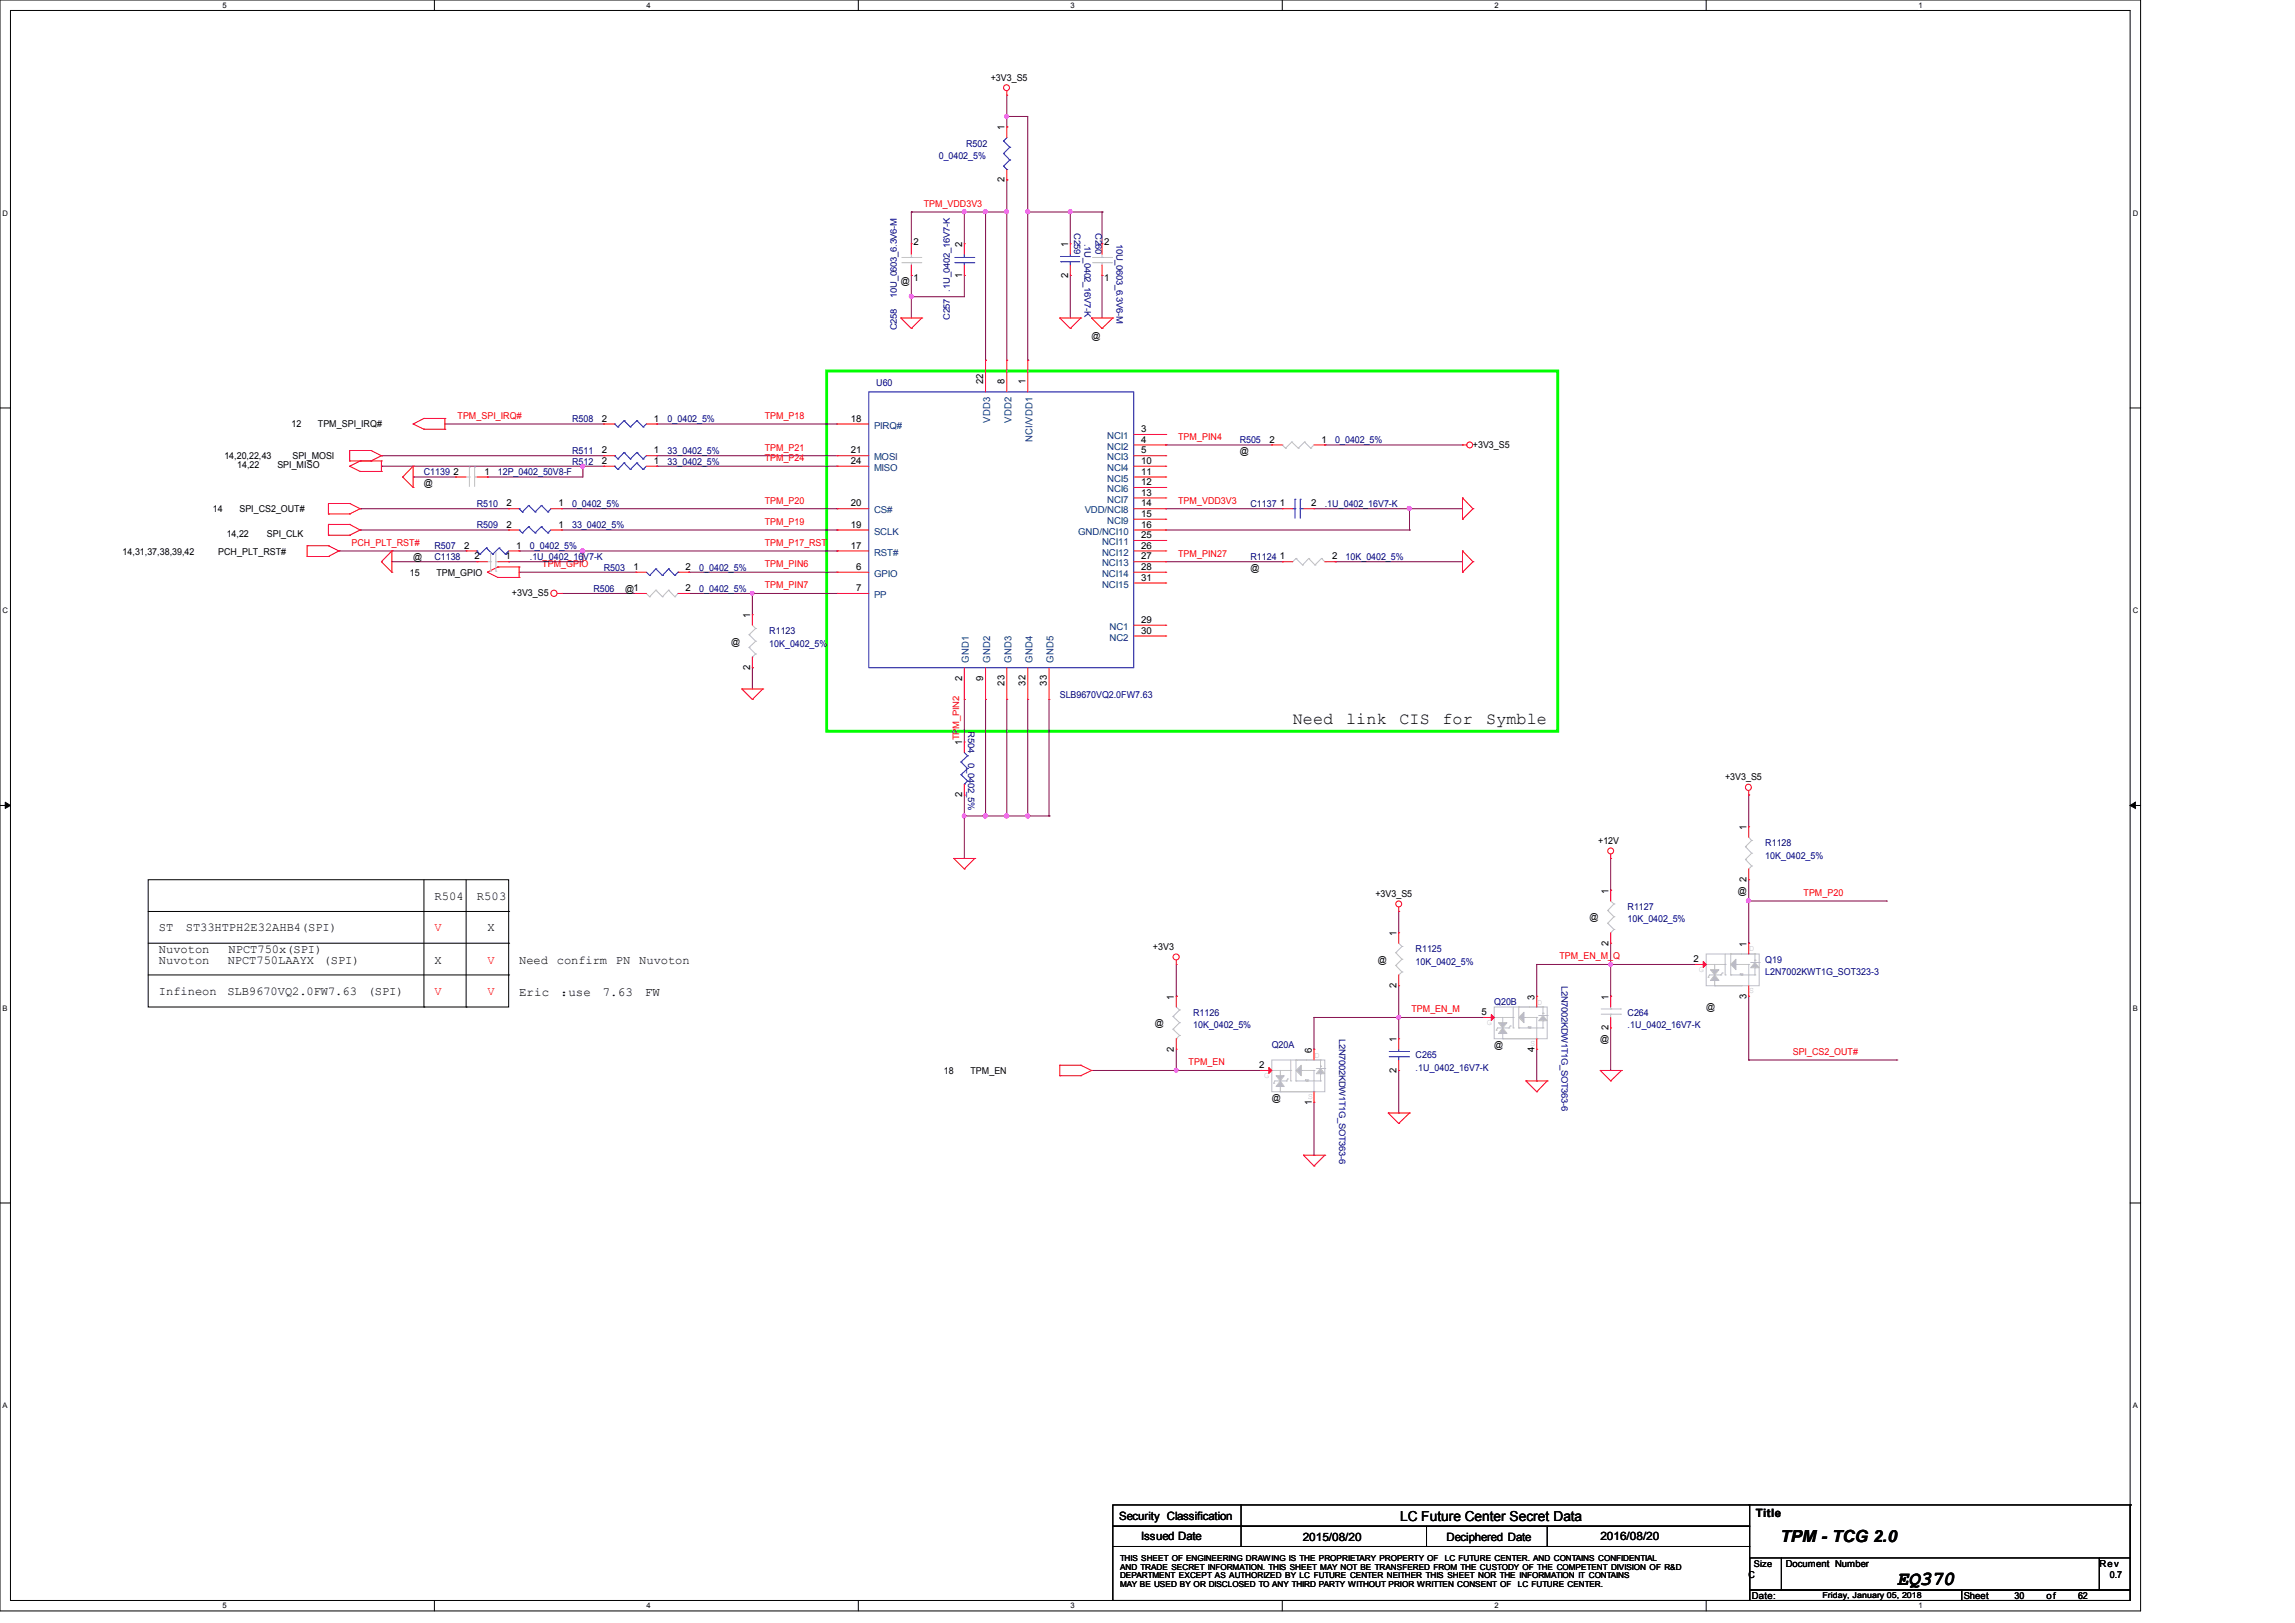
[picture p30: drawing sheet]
<svg xmlns="http://www.w3.org/2000/svg" width="297mm" height="210mm" viewBox="0 0 297 210" stroke-linecap="round" stroke-linejoin="round" font-family="sans-serif">
<defs><g id="words">
<text font-size="2.6" x="245.5" y="205.1">EQ370</text>
<g font-size="2.2">
<text x="167.3" y="93.6">Need</text>
<text x="174.2" y="93.6">link</text>
<text x="181.1" y="93.6">CIS</text>
<text x="186.7" y="93.6">for</text>
<text x="192.3" y="93.6">Symble</text>
<text x="230.4" y="199.5">TPM - TCG 2.0</text>
</g>
<text font-size="1.8" x="181.2" y="196.8">LC Future Center Secret Data</text>
<g font-size="1.6">
<text x="56.2" y="116.4">R504</text>
<text x="61.7" y="116.4">R503</text>
<text x="20.6" y="124.7">Nuvoton</text>
<text x="20.6" y="123.3">Nuvoton</text>
<text x="20.6" y="120.5">ST</text>
<text x="24" y="120.5">ST33HTPH2E32AHB4(SPI)</text>
<text x="29.5" y="124.7">NPCT750LAAYX</text>
<text x="29.6" y="123.3">NPCT750x(SPI)</text>
<text x="41.9" y="124.7">(SPI)</text>
<text x="56.2" y="124.7">X</text>
<text x="63.1" y="120.5">X</text>
<text x="67.2" y="124.7">Need</text>
<text x="72" y="124.7">confirm</text>
<text x="79.7" y="124.7">PN</text>
<text x="82.7" y="124.7">Nuvoton</text>
<text x="20.6" y="128.8">Infineon</text>
<text x="29.4" y="128.8">SLB9670VQ2.0FW7.63</text>
<text x="47.6" y="128.8">(SPI)</text>
<text x="67.2" y="128.8">Eric</text>
<text x="72.6" y="128.8">：</text>
<text x="73.6" y="128.8">use</text>
<text x="78" y="128.8">7.63</text>
<text x="83.5" y="128.8">FW</text>
</g>
<g font-size="1.6" fill="#f00">
<text x="56.2" y="120.5">V</text>
<text x="63.1" y="124.7">V</text>
<text x="56.2" y="128.8">V</text>
<text x="63.1" y="128.8">V</text>
</g>
<g font-size="1.5">
<text x="144.8" y="196.6">Security Classification</text>
<text x="227.2" y="196.3">Title</text>
<text x="147.7" y="199.3">Issued Date</text>
<text x="168.6" y="199.4">2015/08/20</text>
<text x="187.2" y="199.4">Deciphered Date</text>
<text x="207.1" y="199.3">2016/08/20</text>
</g>
<g font-size="1.2">
<text x="128.2" y="10.5">+3V3_S5</text>
<text x="130" y="16.8" transform="rotate(-90 130 16.8)">1</text>
<text x="130" y="23.6" transform="rotate(-90 130 23.6)">2</text>
<text x="118.2" y="31.7">2</text>
<text x="124.5" y="35.9" transform="rotate(-90 124.5 35.9)">1</text>
<text x="124.5" y="31.9" transform="rotate(-90 124.5 31.9)">2</text>
<text x="138.2" y="35.9" transform="rotate(-90 138.2 35.9)">2</text>
<text x="138.2" y="31.9" transform="rotate(-90 138.2 31.9)">1</text>
<text x="142.9" y="31.7">2</text>
<text x="116.6" y="36.8">@</text>
<text x="118.2" y="36.4">1</text>
<text x="142.9" y="36.4">1</text>
<text x="141.3" y="43.9">@</text>
<text x="127.2" y="49.7" transform="rotate(-90 127.2 49.7)">22</text>
<text x="130" y="49.7" transform="rotate(-90 130 49.7)">8</text>
<text x="132.7" y="49.7" transform="rotate(-90 132.7 49.7)">1</text>
<text x="29" y="59.4">14,20,22,43</text>
<text x="37.7" y="55.3">12</text>
<text x="37.8" y="59.4">SPI_MOSI</text>
<text x="41.1" y="55.3">TPM_SPI_IRQ#</text>
<text x="77.9" y="58.7">2</text>
<text x="77.9" y="54.6">2</text>
<text x="84.6" y="58.7">1</text>
<text x="84.6" y="54.6">1</text>
<text x="110.1" y="54.6">18</text>
<text x="110.1" y="58.7">21</text>
<text x="147.7" y="55.9">3</text>
<text x="147.7" y="57.3">4</text>
<text x="147.7" y="58.7">5</text>
<text x="160.4" y="58.7">@</text>
<text x="164.3" y="57.3">2</text>
<text x="171" y="57.3">1</text>
<text x="190.6" y="57.9">+3V3_S5</text>
<text x="30.7" y="60.5">14,22</text>
<text x="35.9" y="60.5">SPI_MISO</text>
<text x="54.9" y="62.9">@</text>
<text x="58.7" y="61.4">2</text>
<text x="62.7" y="61.4">1</text>
<text x="65.5" y="65.5">2</text>
<text x="72.3" y="65.5">1</text>
<text x="77.9" y="60">2</text>
<text x="84.6" y="60">1</text>
<text x="110.1" y="60">24</text>
<text x="110.1" y="65.5">20</text>
<text x="147.7" y="60">10</text>
<text x="147.7" y="61.4">11</text>
<text x="147.7" y="62.8">12</text>
<text x="147.7" y="64.1">13</text>
<text x="147.7" y="65.5">14</text>
<text x="165.6" y="65.5">1</text>
<text x="169.7" y="65.5">2</text>
<text x="15.9" y="71.8">14,31,37,38,39,42</text>
<text x="27.6" y="66.3">14</text>
<text x="28.2" y="71.8">PCH_PLT_RST#</text>
<text x="29.3" y="69.4">14,22</text>
<text x="31" y="66.3">SPI_CS2_OUT#</text>
<text x="34.5" y="69.4">SPI_CLK</text>
<text x="60.1" y="71">2</text>
<text x="65.5" y="68.3">2</text>
<text x="66.8" y="71">1</text>
<text x="72.3" y="68.3">1</text>
<text x="110.1" y="68.3">19</text>
<text x="110.1" y="71">17</text>
<text x="147.7" y="69.6">25</text>
<text x="147.7" y="71">26</text>
<text x="147.7" y="68.3">16</text>
<text x="147.7" y="66.9">15</text>
<text x="53" y="74.5">15</text>
<text x="53.5" y="72.4">@</text>
<text x="56.5" y="74.5">TPM_GPIO</text>
<text x="61.4" y="72.4">2</text>
<text x="65.4" y="72.4">1</text>
<text x="66.2" y="77.1">+3V3_S5</text>
<text x="80.9" y="76.6">@1</text>
<text x="82" y="73.7">1</text>
<text x="88.7" y="73.7">2</text>
<text x="88.7" y="76.5">2</text>
<text x="110.8" y="73.7">6</text>
<text x="110.8" y="76.5">7</text>
<text x="147.7" y="73.7">28</text>
<text x="147.7" y="75.1">31</text>
<text x="147.7" y="72.4">27</text>
<text x="161.8" y="73.8">@</text>
<text x="165.6" y="72.4">1</text>
<text x="172.4" y="72.4">2</text>
<text x="94.6" y="83.4">@</text>
<text x="97.1" y="79.9" transform="rotate(-90 97.1 79.9)">1</text>
<text x="147.7" y="80.6">29</text>
<text x="147.7" y="82">30</text>
<text x="97.1" y="86.7" transform="rotate(-90 97.1 86.7)">2</text>
<text x="124.5" y="88.1" transform="rotate(-90 124.5 88.1)">2</text>
<text x="127.2" y="88.1" transform="rotate(-90 127.2 88.1)">9</text>
<text x="130" y="88.7" transform="rotate(-90 130 88.7)">23</text>
<text x="132.7" y="88.7" transform="rotate(-90 132.7 88.7)">32</text>
<text x="135.5" y="88.7" transform="rotate(-90 135.5 88.7)">33</text>
<text x="124.5" y="96.4" transform="rotate(-90 124.5 96.4)">1</text>
<text x="223.2" y="101">+3V3_S5</text>
<text x="124.5" y="103.1" transform="rotate(-90 124.5 103.1)">2</text>
<text x="226" y="107.4" transform="rotate(-90 226 107.4)">1</text>
<text x="206.8" y="109.2">+12V</text>
<text x="178" y="116.1">+3V3_S5</text>
<text x="205.7" y="119.1">@</text>
<text x="208.1" y="115.6" transform="rotate(-90 208.1 115.6)">1</text>
<text x="224.9" y="115.7">@</text>
<text x="226" y="114.1" transform="rotate(-90 226 114.1)">2</text>
<text x="149.2" y="122.9">+3V3</text>
<text x="178.3" y="124.6">@</text>
<text x="180.7" y="121.1" transform="rotate(-90 180.7 121.1)">1</text>
<text x="208.1" y="122.3" transform="rotate(-90 208.1 122.3)">2</text>
<text x="219.2" y="124.5">2</text>
<text x="226" y="122.5" transform="rotate(-90 226 122.5)">1</text>
<text x="151.9" y="129.3" transform="rotate(-90 151.9 129.3)">1</text>
<text x="180.7" y="127.8" transform="rotate(-90 180.7 127.8)">2</text>
<text x="191.7" y="131.4">5</text>
<text x="198.6" y="129.3" transform="rotate(-90 198.6 129.3)">3</text>
<text x="208.1" y="129.3" transform="rotate(-90 208.1 129.3)">1</text>
<text x="220.8" y="130.7">@</text>
<text x="226" y="129.2" transform="rotate(-90 226 129.2)">3</text>
<text x="149.5" y="132.8">@</text>
<text x="151.9" y="136.1" transform="rotate(-90 151.9 136.1)">2</text>
<text x="169.7" y="136.2" transform="rotate(-90 169.7 136.2)">6</text>
<text x="180.7" y="134.8" transform="rotate(-90 180.7 134.8)">1</text>
<text x="193.4" y="135.6">@</text>
<text x="198.6" y="136.1" transform="rotate(-90 198.6 136.1)">4</text>
<text x="207.1" y="134.9">@</text>
<text x="208.1" y="133.3" transform="rotate(-90 208.1 133.3)">2</text>
<text x="122.2" y="139">18</text>
<text x="125.6" y="139">TPM_EN</text>
<text x="162.9" y="138.2">2</text>
<text x="164.6" y="142.4">@</text>
<text x="169.7" y="142.9" transform="rotate(-90 169.7 142.9)">1</text>
<text x="180.7" y="138.8" transform="rotate(-90 180.7 138.8)">2</text>
<text x="227" y="202.7">Size</text>
<text x="231.1" y="202.7">Document Number</text>
<text x="271.7" y="202.7">Rev</text>
<text x="226.3" y="204.1">C</text>
<text x="226.7" y="206.9">Date:</text>
<text x="254.1" y="206.9">Sheet</text>
<text x="260.7" y="206.9">30</text>
<text x="264.8" y="206.9">of</text>
<text x="268.9" y="206.9">62</text>
<text x="273" y="204.1">0.7</text>
</g>
<g font-size="1.2" fill="#000080">
<text x="121.5" y="20.6">0_0402_5%</text>
<text x="125" y="19">R502</text>
<text x="139" y="30.1" transform="rotate(90 139 30.1)">C259</text>
<text x="140.4" y="31.5" transform="rotate(90 140.4 31.5)">.1U_0402_16V7-K</text>
<text x="141.8" y="30.1" transform="rotate(90 141.8 30.1)">C260</text>
<text x="144.5" y="31.5" transform="rotate(90 144.5 31.5)">10U_0603_6.3V6-M</text>
<text x="116.1" y="38.5" transform="rotate(-90 116.1 38.5)">10U_0603_6.3V6-M</text>
<text x="122.9" y="41.4" transform="rotate(-90 122.9 41.4)">C257</text>
<text x="122.9" y="37.7" transform="rotate(-90 122.9 37.7)">.1U_0402_16V7-K</text>
<text x="116.1" y="42.8" transform="rotate(-90 116.1 42.8)">C258</text>
<text x="113.4" y="50">U60</text>
<text x="74" y="58.7">R511</text>
<text x="74" y="54.6">R508</text>
<text x="86.4" y="58.7">33_0402_5%</text>
<text x="86.4" y="54.6">0_0402_5%</text>
<text x="160.4" y="57.4">R505</text>
<text x="172.8" y="57.4">0_0402_5%</text>
<text x="54.9" y="61.5">C1139</text>
<text x="61.7" y="65.6">R510</text>
<text x="64.4" y="61.5">12P_0402_50V8-F</text>
<text x="74" y="65.6">0_0402_5%</text>
<text x="74" y="60.1">R512</text>
<text x="86.4" y="60.1">33_0402_5%</text>
<text x="161.8" y="65.6">C1137</text>
<text x="171.4" y="65.6">.1U_0402_16V7-K</text>
<text x="56.2" y="71.1">R507</text>
<text x="61.7" y="68.3">R509</text>
<text x="68.6" y="71.1">0_0402_5%</text>
<text x="74" y="68.3">33_0402_5%</text>
<text x="56.2" y="72.4">C1138</text>
<text x="68.6" y="72.4">.1U_0402_16V7-K</text>
<text x="76.8" y="76.6">R506</text>
<text x="78.1" y="73.8">R503</text>
<text x="90.5" y="76.6">0_0402_5%</text>
<text x="90.5" y="73.8">0_0402_5%</text>
<text x="161.8" y="72.4">R1124</text>
<text x="174.1" y="72.4">10K_0402_5%</text>
<text x="99.6" y="82">R1123</text>
<text x="99.6" y="83.7">10K_0402_5%</text>
<text x="125.3" y="94.6" transform="rotate(90 125.3 94.6)">R504</text>
<text x="137.1" y="90.3">SLB9670VQ2.0FW7.63</text>
<text x="125.3" y="98.7" transform="rotate(90 125.3 98.7)">0_0402_5%</text>
<text x="228.5" y="109.5">R1128</text>
<text x="228.5" y="111.1">10K_0402_5%</text>
<text x="210.6" y="117.7">R1127</text>
<text x="210.6" y="119.3">10K_0402_5%</text>
<text x="183.2" y="123.2">R1125</text>
<text x="183.2" y="124.8">10K_0402_5%</text>
<text x="228.5" y="124.6">Q19</text>
<text x="154.4" y="131.4">R1126</text>
<text x="193.4" y="130">Q20B</text>
<text x="202.1" y="127.5" transform="rotate(90 202.1 127.5)">L2N7002KDW1T1G_SOT363-6</text>
<text x="210.6" y="131.4">C264</text>
<text x="228.5" y="126.2">L2N7002KWT1G_SOT323-3</text>
<text x="154.4" y="133.1">10K_0402_5%</text>
<text x="164.6" y="135.6">Q20A</text>
<text x="173.3" y="134.4" transform="rotate(90 173.3 134.4)">L2N7002KDW1T1G_SOT363-6</text>
<text x="183.2" y="136.9">C265</text>
<text x="210.6" y="133.1">.1U_0402_16V7-K</text>
<text x="183.2" y="138.6">.1U_0402_16V7-K</text>
</g>
<g font-size="1.2" fill="#f00">
<text x="119.5" y="26.8">TPM_VDD3V3</text>
<text x="59.2" y="54.2">TPM_SPI_IRQ#</text>
<text x="99" y="54.2">TPM_P18</text>
<text x="99" y="58.3">TPM_P21</text>
<text x="99" y="59.6">TPM_P24</text>
<text x="152.5" y="56.9">TPM_PIN4</text>
<text x="99" y="65.2">TPM_P20</text>
<text x="152.5" y="65.2">TPM_VDD3V3</text>
<text x="45.5" y="70.6">PCH_PLT_RST#</text>
<text x="99" y="67.9">TPM_P19</text>
<text x="99" y="70.6">TPM_P17_RST</text>
<text x="70.2" y="73.4">TPM_GPIO</text>
<text x="99" y="73.4">TPM_PIN6</text>
<text x="99" y="76.1">TPM_PIN7</text>
<text x="152.5" y="72">TPM_PIN27</text>
<text x="124.1" y="95.8" transform="rotate(-90 124.1 95.8)">TPM_PIN2</text>
<text x="233.4" y="115.9">TPM_P20</text>
<text x="201.8" y="124.1">TPM_EN_M_Q</text>
<text x="182.7" y="131">TPM_EN_M</text>
<text x="153.8" y="137.8">TPM_EN</text>
<text x="232" y="136.5">SPI_CS2_OUT#</text>
</g>
<g font-size="1.2" fill="#004080">
<text x="113.1" y="55.5">PIRQ#</text>
<text x="113.1" y="59.6">MOSI</text>
<text x="128.1" y="54.7" transform="rotate(-90 128.1 54.7)">VDD3</text>
<text x="130.9" y="54.7" transform="rotate(-90 130.9 54.7)">VDD2</text>
<text x="133.6" y="57.2" transform="rotate(-90 133.6 57.2)">NCI/VDD1</text>
<text x="143.3" y="56.8">NCI1</text>
<text x="143.3" y="58.2">NCI2</text>
<text x="143.3" y="59.6">NCI3</text>
<text x="113.1" y="60.9">MISO</text>
<text x="143.3" y="60.9">NCI4</text>
<text x="143.3" y="62.3">NCI5</text>
<text x="143.3" y="63.7">NCI6</text>
<text x="143.3" y="65">NCI7</text>
<text x="113.1" y="66.4">CS#</text>
<text x="113.1" y="69.2">SCLK</text>
<text x="113.1" y="71.9">RST#</text>
<text x="139.5" y="69.2">GND/NCI10</text>
<text x="140.4" y="66.4">VDD/NCI8</text>
<text x="142.6" y="70.5">NCI11</text>
<text x="142.6" y="71.9">NCI12</text>
<text x="143.3" y="67.8">NCI9</text>
<text x="113.1" y="74.6">GPIO</text>
<text x="113.1" y="77.4">PP</text>
<text x="142.6" y="74.6">NCI14</text>
<text x="142.6" y="76">NCI15</text>
<text x="142.6" y="73.3">NCI13</text>
<text x="143.6" y="81.5">NC1</text>
<text x="143.6" y="82.9">NC2</text>
<text x="125.4" y="85.7" transform="rotate(-90 125.4 85.7)">GND1</text>
<text x="128.1" y="85.7" transform="rotate(-90 128.1 85.7)">GND2</text>
<text x="130.9" y="85.7" transform="rotate(-90 130.9 85.7)">GND3</text>
<text x="133.6" y="85.7" transform="rotate(-90 133.6 85.7)">GND4</text>
<text x="136.3" y="85.7" transform="rotate(-90 136.3 85.7)">GND5</text>
</g>
<g font-size="1.1" fill="#c0c0c0">
<text x="219.8" y="125.8">G</text>
<text x="226.3" y="123">D</text>
<text x="198.9" y="130">D</text>
<text x="226.3" y="128.5">S</text>
<text x="170" y="136.9">D</text>
<text x="192.4" y="132.6">G</text>
<text x="198" y="135.4">S</text>
<text x="163.6" y="139.5">G</text>
<text x="169.2" y="142.2">S</text>
</g>
<g font-size="1.1">
<text x="144.9" y="202">THIS SHEET OF ENGINEERING DRAWING IS THE PROPRIETARY PROPERTY OF</text>
<text x="144.9" y="203.1">AND TRADE SECRET INFORMATION. THIS SHEET MAY NOT BE TRANSFERED FROM THE CUSTODY OF THE COMPETENT DIVISION OF R&amp;D</text>
<text x="187" y="202">LC FUTURE CENTER. AND CONTAINS CONFIDENTIAL</text>
<text x="144.9" y="204.2">DEPARTMENT EXCEPT AS AUTHORIZED BY LC FUTURE CENTER NEITHER THIS SHEET NOR THE INFORMATION IT CONTAINS</text>
<text x="144.9" y="205.3">MAY BE USED BY OR DISCLOSED TO ANY THIRD PARTY WITHOUT PRIOR WRITTEN CONSENT OF</text>
<text x="196.4" y="205.3">LC FUTURE CENTER.</text>
<text x="235.9" y="206.7">Friday, January 05, 2018</text>
</g>
<g font-size="1">
<text x="28.8" y="1">5</text>
<text x="83.7" y="1">4</text>
<text x="138.5" y="1">3</text>
<text x="193.4" y="1">2</text>
<text x="248.3" y="1">1</text>
<text x=".3" y="27.9">D</text>
<text x="276" y="27.9">D</text>
<text x=".3" y="79.4">C</text>
<text x="276" y="79.4">C</text>
<text x=".3" y="130.8">B</text>
<text x="276" y="130.8">B</text>
<text x=".3" y="182.2">A</text>
<text x="276" y="182.2">A</text>
<text x="28.8" y="208.1">5</text>
<text x="83.7" y="208.1">4</text>
<text x="138.5" y="208.1">3</text>
<text x="193.4" y="208.1">2</text>
<text x="248.3" y="208.1">1</text>
</g>
</g></defs>
<path d="M0 0h277v208.4h-277zM1.4 1.4h274.3v205.7h-274.3z" fill="none" stroke="#000" stroke-width=".13"/>
<g fill="#fff">
<path d="M28.8 .1h.5v1.1h-.5z"/>
<path d="M28.8 207.2h.5v1.1h-.5z"/>
</g>
<path d="M56.2 0v1.4M56.2 207.1v1.3" fill="none" stroke="#000" stroke-width=".13"/>
<g fill="#fff">
<path d="M83.7 .1h.5v1.1h-.5z"/>
<path d="M83.7 207.2h.5v1.1h-.5z"/>
</g>
<path d="M111.1 0v1.4M111.1 207.1v1.3" fill="none" stroke="#000" stroke-width=".13"/>
<g fill="#fff">
<path d="M138.5 .1h.6v1.1h-.6z"/>
<path d="M138.5 207.2h.6v1.1h-.6z"/>
</g>
<path d="M165.9 0v1.4M165.9 207.1v1.3" fill="none" stroke="#000" stroke-width=".13"/>
<g fill="#fff">
<path d="M193.4 .1h.5v1.1h-.5z"/>
<path d="M193.4 207.2h.5v1.1h-.5z"/>
</g>
<path d="M220.8 0v1.4M220.8 207.1v1.3" fill="none" stroke="#000" stroke-width=".13"/>
<g fill="#fff">
<path d="M248.2 .1h.6v1.1h-.6z"/>
<path d="M248.2 207.2h.6v1.1h-.6z"/>
<path d="M.3 27.1h.8v1.1h-.8z"/>
<path d="M276 27.1h.7v1.1h-.7z"/>
<path d="M.3 78.5h.8v1.1h-.8z"/>
<path d="M276 78.5h.7v1.1h-.7z"/>
</g>
<path d="M0 52.8h1.4M275.7 52.8h1.3" fill="none" stroke="#000" stroke-width=".13"/>
<g fill="#fff">
<path d="M.3 129.9h.7v1.1h-.7z"/>
<path d="M276 129.9h.6v1.1h-.6z"/>
</g>
<path d="M0 104.2h1.4M275.7 104.2h1.3" fill="none" stroke="#000" stroke-width=".13"/>
<path d="M.7 103.8l.7 .4-.7 .4zM275.7 104.2l.6-.4v.8z" fill="#000" stroke="#000" stroke-width=".13"/>
<g fill="#fff">
<path d="M.3 181.4h.7v1.1h-.7z"/>
<path d="M276 181.4h.6v1.1h-.6z"/>
</g>
<g fill="none" stroke="#000" stroke-width=".13">
<path d="M19.2 113.8h46.6v16.5h-46.6zM19.2 117.9h46.6M54.9 113.8v16.5M60.3 113.8v16.5M65.8 117.9h.1M19.2 122h46.6M19.2 126.1h46.6M54.9 130.3h.1M60.3 130.3h.1M65.8 122h.1M65.8 126.1h.1M0 155.7h1.4"/>
<path d="M275.7 155.7h1.3M144 194.7h82.4v2.8h-82.4zM144 197.5h82.4v2.6h-82.4zM160.6 197.5h.1M160.6 194.7v5.4M184.6 197.5v2.6M200.2 197.5v2.6M226.3 194.7h49.4M275.7 194.7h.1M275.7 194.7v6.9M144 200.1h82.4v7h-82.4zM160.6 200.1h.1"/>
<path d="M184.6 200.1h.1M200.2 200.1h.1M226.4 201.6h4.1v4.1h-4.1zM226.4 205.7h27.5v1.4h-27.5zM230.5 201.6h41.2v4.1h-41.2zM253.9 205.7h21.8v1.4h-21.8zM271.7 201.6h4v4.1h-4z"/>
</g>
<path d="M107 48h94.6v46.6h-94.6z" fill="none" stroke="#0f0" stroke-width=".38"/>
<g fill="none" stroke="#800040" stroke-width=".13">
<path d="M130.3 15.1h.1M130.3 16.4h.1M130.3 12.3v4.1M130.3 15.1h2.7v31.5M117.9 35.6h.1M117.9 38.4h.1M117.9 27.4h.1M117.9 27.4v4.1M117.9 35.6v5.5M117.9 27.4h12.4M124.8 35.6h.1M124.8 27.4h.1"/>
<path d="M124.8 27.4v4.1M124.8 35.6v2.8h-6.9M127.5 27.4h.1M127.5 27.4v19.2M130.3 27.4h.1M130.3 23.3h.1M130.3 23.3v23.3M133 27.4h.1M133 27.4h9.6M138.5 35.6h.1M138.5 27.4h.1M138.5 27.4v4.1"/>
<path d="M138.5 35.6v5.5M142.6 35.6h.1M142.6 27.4h.1M142.6 27.4v4.1M142.6 35.6v5.5M49.4 59h28.7M49.4 59h.1M57.6 54.9h.1M57.6 54.9h20.5M85 54.9h.1M85 59h.1M85 54.9h23.3"/>
<path d="M85 59h23.3M127.5 46.6h.1M133 46.6h.1M150.9 57.6h.1M150.9 57.6h13.7M171.4 57.6h.1M171.4 57.6h17.9M43.9 71.3h16.4M43.9 71.3h.1M46.6 68.6h19.2M46.6 65.8h19.2M46.6 68.6h.1"/>
<path d="M46.6 65.8h.1M49.4 60.3h28.7M49.4 60.3h.1M50.7 72.7h11M50.7 72.7h.1M53.5 61.7h5.5M53.5 61.7h.1M63.1 61.7h.1M65.8 72.7h.1M67.2 74h.1M67.2 71.3h.1M67.2 71.3h41.1"/>
<path d="M67.2 74h15.1M72.7 76.8h.1M72.7 68.6h35.6M72.7 65.8h35.6M72.7 76.8h9.6M75.4 60.3h.1M75.4 71.3h.1M75.4 60.3v1.4h-12.3M75.4 71.3v1.4h-9.6M85 60.3h.1M85 60.3h23.3M89.2 74h.1"/>
<path d="M89.2 76.8h19.1M89.2 74h19.1M97.4 76.8h.1M97.4 76.8v2.7M108.3 68.6h.1M108.3 65.8h.1M108.3 71.3h.1M108.3 76.8h.1M150.9 65.8h.1M150.9 68.6h31.5M150.9 72.7h15M150.9 65.8h15"/>
<path d="M165.9 72.7h.1M170 65.8h19.3M172.8 72.7h.1M172.8 72.7h16.5M182.4 65.8h.1M182.4 68.6h.1M182.4 65.8v2.8M97.4 86.4h.1M97.4 86.4v2.8M124.8 90.5h.1M124.8 90.5v5.5M127.5 90.5v15.1"/>
<path d="M130.3 90.5v15.1M133 90.5v15.1M135.8 90.5v15.1M124.8 105.6h.1M124.8 111.1h.1M124.8 102.9v8.2M124.8 105.6h11M127.5 105.6h.1M130.3 105.6h.1M133 105.6h.1M135.8 105.6h.1M181 117.9h.1"/>
<path d="M181 117.9v2.8M208.4 115.2h.1M208.4 111.1v4.1M226.3 116.6h.1M226.3 102.9h.1M226.3 102.9v4.1M226.3 113.8v8.2M226.3 116.6h17.8M244.1 116.6h.1M141.3 138.5h21.9M152.2 138.5h.1M152.2 128.9h.1"/>
<path d="M152.2 124.8v4.1M152.2 135.8v2.7M163.2 138.5h.1M170 131.7h.1M170 131.7v4.1M170 131.7h22M181 131.7h.1M181 127.5v6.9M181 138.5v5.5M192 131.7h.1M198.9 139.9h.1M198.9 124.8h.1"/>
<path d="M198.9 124.8v4.1M198.9 135.8v4.1M198.9 124.8h20.5M208.4 138.5h.1M208.4 124.8h.1M208.4 128.9h.1M208.4 122v6.9M208.4 133v5.5M219.4 124.8h.1M226.3 137.2h.1M226.3 122h.1M226.3 128.9v8.3"/>
<path d="M226.3 137.2h19.2M245.5 137.2h.1M170 149.5h.1M170 142.6v6.9M181 144h.1"/>
</g>
<g fill="#f0f" stroke="#f0f" stroke-width=".13">
<circle cx="127.5" cy="27.4" r=".25"/>
<circle cx="97.3" cy="76.8" r=".23"/>
<circle cx="75.4" cy="71.3" r=".25"/>
<circle cx="75.4" cy="60.3" r=".25"/>
<circle cx="181" cy="131.6" r=".24"/>
<circle cx="152.2" cy="138.5" r=".23"/>
<circle cx="208.5" cy="124.8" r=".24"/>
<circle cx="226.3" cy="116.5" r=".25"/>
<circle cx="124.8" cy="105.6" r=".24"/>
<circle cx="117.9" cy="38.3" r=".24"/>
<circle cx="130.3" cy="15.1" r=".24"/>
<circle cx="133" cy="27.4" r=".25"/>
<circle cx="124.8" cy="27.4" r=".24"/>
<circle cx="130.3" cy="27.4" r=".25"/>
<circle cx="127.5" cy="105.6" r=".25"/>
<circle cx="182.4" cy="65.8" r=".25"/>
<circle cx="130.3" cy="105.6" r=".25"/>
<circle cx="133" cy="105.6" r=".25"/>
<circle cx="138.5" cy="27.4" r=".24"/>
</g>
<g fill="none" stroke="#f00" stroke-width=".13">
<path d="M130.3 12.3h.1M130.3 16.4h.1M130.3 11.8v.5M130.3 16.4v1.4M117.9 35.6h.1M117.9 31.5h.1M117.9 31.5v1.4M117.9 34.3v1.3M124.8 35.6h.1M124.8 31.5h.1M124.8 31.5v1.4M124.8 34.3v1.3"/>
<path d="M130.3 23.3h.1M130.3 21.9v1.4M138.5 31.5h.1M138.5 35.6h.1M138.5 31.5v1.4M138.5 34.3v1.3M142.6 35.6h.1M142.6 31.5h.1M142.6 31.5v1.4M142.6 34.3v1.3M45.3 58.3h.1M45.3 59.6h.1"/>
<path d="M45.3 59.6h4.1M45.3 58.3v1.3M45.3 58.3h2.7M46.6 59.6l-1.3 .7M46.6 59.6h.1M48 58.3h.1M48 59.6h.1M48 58.3l1.4 .7M49.4 59l-1.4 .6M49.4 59.6h.1M49.4 59h.1M49.4 59.6v1.4"/>
<path d="M53.5 54.9h.1M53.5 54.9l1.4 .6M54.9 54.1h2.7M54.9 54.1h.1M54.9 55.5h.1M54.9 54.1l-1.4 .8M54.9 55.5h2.7M57.6 55.5h.1M57.6 54.1h.1M57.6 54.1v1.4M78.1 59h.1M78.1 54.9h.1"/>
<path d="M78.1 59h1.4M78.1 54.9h1.4M83.6 59h1.4M83.6 54.9h1.4M85 59h.1M85 54.9h.1M108.3 54.9h.1M108.3 59h.1M108.3 59h4.1M108.3 54.9h4.1M116.6 41.1h.1M116.6 41.1h2.7"/>
<path d="M116.6 41.1l1.3 1.4M117.9 42.5h.1M119.3 41.1h.1M119.3 41.1l-1.4 1.4M127.5 46.6h.1M127.5 46.6v4.1M130.3 46.6h.1M130.3 46.6v4.1M133 46.6h.1M133 46.6v4.1M137.2 41.1h.1M137.2 41.1l1.3 1.4"/>
<path d="M137.2 41.1h2.7M138.5 42.5h.1M139.9 41.1l-1.4 1.4M139.9 41.1h.1M141.3 41.1h.1M141.3 41.1l1.3 1.4M141.3 41.1h2.7M142.6 42.5h.1M144 41.1l-1.4 1.4M144 41.1h.1M146.7 57.6h4.2M146.7 59h4.2"/>
<path d="M146.7 56.2h4.2M150.9 56.2h.1M150.9 57.6h.1M150.9 59h.1M164.6 57.6h.1M164.6 57.6h1.3M170 57.6h1.4M171.4 57.6h.1M189.3 57.6h.1M189.3 57.6h.5M39.7 70.6h.1M39.7 72h.1"/>
<path d="M39.7 70.6v1.4M39.7 72h2.8M39.7 70.6h2.8M42.5 70.6h.1M42.5 72h.1M42.5 65.1h.1M42.5 66.5h.1M42.5 69.3h.1M42.5 67.9h.1M42.5 65.1v1.4M42.5 67.9v1.4M42.5 66.5h2.8"/>
<path d="M42.5 67.9h2.8M42.5 70.6l1.4 .7M42.5 65.1h2.8M42.5 69.3h2.8M43.9 71.3l-1.4 .7M43.9 71.3h.1M45.3 65.1h.1M45.3 66.5h.1M45.3 60.3h.1M45.3 69.3h.1M45.3 67.9h.1M45.3 67.9l1.3 .7"/>
<path d="M45.3 65.1l1.3 .7M45.3 60.3l1.3 .7M46.6 65.8l-1.3 .7M46.6 65.8h.1M46.6 61h.1M46.6 68.6h.1M46.6 68.6l-1.3 .7M46.6 61h2.8M49.4 61h.1M49.4 72.7h.1M49.4 72.7l1.3 1.3M50.7 71.3h.1"/>
<path d="M50.7 74h.1M50.7 71.3v2.7M50.7 71.3l-1.3 1.4M52.1 61.7h.1M52.1 61.7l1.4 1.4M53.5 60.3h.1M53.5 63.1h.1M53.5 60.3v2.8M53.5 60.3l-1.4 1.4M59 61.7h.1M59 61.7h1.3M60.3 71.3h.1"/>
<path d="M60.3 71.3h1.4M61.7 72.7h.1M61.7 61.7h1.4M61.7 72.7h1.4M63.1 74h.1M63.1 61.7h.1M63.1 74l1.3 .7M64.4 73.4l-1.3 .6M64.4 74.7h.1M64.4 73.4h.1M64.4 73.4h2.8M64.4 72.7h1.4"/>
<path d="M64.4 74.7h2.8M65.8 65.8h.1M65.8 68.6h.1M65.8 72.7h.1M65.8 71.3h1.4M65.8 65.8h1.4M65.8 68.6h1.4M67.2 73.4h.1M67.2 74.7h.1M67.2 71.3h.1M67.2 73.4v1.3M71.3 65.8h1.4"/>
<path d="M71.3 68.6h1.4M72.1 76.8h.6M72.7 76.8h.1M72.7 65.8h.1M72.7 68.6h.1M78.1 60.3h.1M78.1 60.3h1.4M82.3 74h.1M82.3 76.8h.1M82.3 76.8h1.3M82.3 74h1.3M83.6 60.3h1.4"/>
<path d="M85 60.3h.1M87.8 76.8h1.4M87.8 74h1.4M89.2 74h.1M89.2 76.8h.1M97.4 79.5h.1M97.4 79.5v1.4M108.3 60.3h.1M108.3 65.8h.1M108.3 68.6h.1M108.3 71.3h.1M108.3 74h.1"/>
<path d="M108.3 76.8h.1M108.3 76.8h4.1M108.3 65.8h4.1M108.3 71.3h4.1M108.3 60.3h4.1M108.3 74h4.1M108.3 68.6h4.1M146.7 72.7h4.2M146.7 65.8h4.2M146.7 71.3h4.2M146.7 60.3h4.2M146.7 74h4.2"/>
<path d="M146.7 68.6h4.2M146.7 61.7h4.2M146.7 75.4h4.2M146.7 63.1h4.2M146.7 64.4h4.2M146.7 67.2h4.2M146.7 69.9h4.2M150.9 74h.1M150.9 75.4h.1M150.9 60.3h.1M150.9 61.7h.1M150.9 63.1h.1"/>
<path d="M150.9 64.4h.1M150.9 68.6h.1M150.9 67.2h.1M150.9 65.8h.1M150.9 69.9h.1M150.9 71.3h.1M150.9 72.7h.1M165.9 72.7h.1M165.9 65.8h.1M165.9 72.7h1.4M165.9 65.8h1.4M168.7 65.8h1.3"/>
<path d="M170 65.8h.1M171.4 72.7h1.4M172.8 72.7h.1M189.3 74h.1M189.3 71.3h.1M189.3 67.2h.1M189.3 64.4h.1M189.3 64.4v2.8M189.3 71.3v2.7M189.3 71.3l1.3 1.4M189.3 64.4l1.3 1.4M190.6 72.7l-1.3 1.3"/>
<path d="M190.6 65.8l-1.3 1.4M190.6 72.7h.1M190.6 65.8h.1M96 89.2h.1M96 89.2l1.4 1.3M96 89.2h2.7M97.4 90.5h.1M97.4 86.4h.1M97.4 85v1.4M98.7 89.2l-1.3 1.3M98.7 89.2h.1M124.8 96h.1"/>
<path d="M124.8 90.5h.1M124.8 86.4v4.1M124.8 96v1.4M127.5 90.5h.1M127.5 86.4v4.1M130.3 90.5h.1M130.3 86.4v4.1M133 90.5h.1M133 86.4v4.1M135.8 90.5h.1M135.8 86.4v4.1M146.7 80.9h4.2"/>
<path d="M146.7 82.3h4.2M150.9 80.9h.1M150.9 82.3h.1M123.4 111.1h.1M123.4 111.1l1.4 1.3M123.4 111.1h2.7M124.8 112.4h.1M124.8 102.9h.1M124.8 101.5v1.4M126.1 111.1l-1.3 1.3M126.1 111.1h.1M181 117.9h.1"/>
<path d="M181 117.4v.5M208.4 111.1h.1M208.4 115.2h.1M208.4 110.5v.6M208.4 115.2v1.4M226.3 102.9h.1M226.3 107h.1M226.3 113.8h.1M226.3 102.3v.6M226.3 107v1.3M226.3 112.4v1.4M137.2 137.8h.1"/>
<path d="M137.2 139.2h.1M137.2 137.8v1.4M137.2 139.2h2.7M137.2 137.8h2.7M139.9 137.8h.1M139.9 139.2h.1M139.9 137.8l1.4 .7M141.3 138.5l-1.4 .7M141.3 138.5h.1M152.2 124.8h.1M152.2 128.9h.1M152.2 135.8h.1"/>
<path d="M152.2 124.2v.6M152.2 128.9v1.4M152.2 134.4v1.4M163.2 138.5h.1M163.2 138.5h1.4M170 135.8h.1M170 135.8v1.4M181 134.4h.1M181 138.5h.1M181 120.7h.1M181 127.5h.1M181 120.7v1.3"/>
<path d="M181 126.1v1.4M181 134.4v1.4M181 137.2v1.3M192 131.7h.1M192 131.7h1.4M197.5 139.9h.1M197.5 139.9l1.4 1.4M197.5 139.9h2.7M198.9 128.9h.1M198.9 135.8h.1M198.9 128.9v1.4M198.9 134.4v1.4"/>
<path d="M200.2 139.9l-1.3 1.4M200.2 139.9h.1M207.1 138.5h.1M207.1 138.5l1.3 1.4M207.1 138.5h2.7M208.4 139.9h.1M208.4 122h.1M208.4 128.9h.1M208.4 133h.1M208.4 120.7v1.3M208.4 128.9v1.4M208.4 131.7v1.3"/>
<path d="M209.8 138.5l-1.4 1.4M209.8 138.5h.1M219.4 124.8h.1M219.4 124.8h1.4M226.3 122h.1M226.3 128.9h.1M226.3 122v1.4M226.3 127.5v1.4M168.7 149.5h.1M168.7 149.5l1.3 1.4M168.7 149.5h2.7M170 150.9h.1"/>
<path d="M170 142.6h.1M170 141.3v1.3M171.4 149.5l-1.4 1.4M171.4 149.5h.1M179.7 144h.1M179.7 144l1.3 1.4M179.7 144h2.7M181 145.4h.1M182.4 144l-1.4 1.4M182.4 144h.1M198.9 141.3h.1"/>
<circle cx="130.3" cy="11.3" r=".38"/>
<circle cx="190.2" cy="57.6" r=".38"/>
<circle cx="71.7" cy="76.8" r=".4"/>
<circle cx="181" cy="117" r=".38"/>
<circle cx="208.4" cy="110.1" r=".38"/>
<circle cx="226.3" cy="101.9" r=".39"/>
<circle cx="152.2" cy="123.8" r=".39"/>
</g>
<g fill="none" stroke="#c0c0c0" stroke-width=".13">
<path d="M116.7 33.3h2.5M116.7 34h2.5M117.9 34h.1M117.9 33.3h.1M117.9 32.9v.4M117.9 34v.3M119.2 33.3h.1M119.2 34h.1M141.4 33.3h2.4M141.4 34h2.4M142.6 34h.1M142.6 33.3h.1"/>
<path d="M142.6 32.9v.4M142.6 34v.3M143.8 33.3h.1M143.8 34h.1M165.9 57.6h.1M165.9 57.6l.5 .4M166.4 58h.1M167.2 57.2h.1M167.2 57.2l-.8 .8M167.2 57.2l.8 .8M168 58h.1M168.8 57.2h.1"/>
<path d="M168.8 57.2l-.8 .8M168.8 57.2l.8 .8M169.6 58h.1M170 57.6l-.4 .4M60.3 61.7h.4M60.7 60.4h.1M60.7 61.7h.1M60.7 60.4v2.5M61.4 61.7h.1M61.4 60.4h.1M61.4 60.4v2.5M61.4 61.7h.3"/>
<path d="M63.1 72.7h.4M63.5 73.9h.1M63.5 72.7h.1M63.5 71.5v2.4M64.2 72.7h.1M64.2 73.9h.1M64.2 71.5v2.4M64.2 72.7h.2M83.6 76.8l.5 .4M84.1 77.2h.1M84.9 76.4l-.8 .8M84.9 76.4h.1"/>
<path d="M84.9 76.4l.8 .8M85.7 77.2h.1M86.5 76.4l-.8 .8M86.5 76.4h.1M86.5 76.4l.8 .8M87.3 77.2h.1M87.8 76.8l-.5 .4M87.8 76.8h.1M167.7 72.3l-.4 .4M167.7 72.3h.1M167.7 72.3l.9 .8M168.6 73.1h.1"/>
<path d="M169.4 72.3l-.8 .8M169.4 72.3h.1M169.4 72.3l.8 .8M170.2 73.1h.1M171 72.3l-.8 .8M171 72.3h.1M171 72.3l.4 .4M171.4 72.7h.1M96.9 82.1h.1M96.9 83.8h.1M96.9 82.1l.9 .9M96.9 83.8l.9 .8"/>
<path d="M97.4 85h.1M97.4 80.9l.4 .4M97.8 81.3h.1M97.8 83h.1M97.8 84.6h.1M97.8 81.3l-.9 .8M97.8 83l-.9 .8M97.8 84.6l-.4 .4M208.1 117.8h.1M208.1 119.5h.1M208.1 117.8l.8 .8M208.1 119.5l.8 .8"/>
<path d="M208.4 116.6l.5 .4M208.9 117h.1M208.9 118.6h.1M208.9 117l-.8 .8M208.9 118.6l-.8 .9M225.9 109.6h.1M225.9 111.2h.1M225.9 109.6l.8 .8M225.9 111.2l.8 .9M226.3 112.4h.1M226.3 108.3l.4 .4M226.7 108.7h.1"/>
<path d="M226.7 110.4h.1M226.7 112.1h.1M226.7 108.7l-.8 .9M226.7 110.4l-.8 .8M226.7 112.1l-.4 .3M151.8 131.5h.1M151.8 133.2h.1M151.8 131.5l.8 .8M151.8 133.2l.8 .8M152.2 134.4h.1M152.2 130.3l.4 .4M152.6 130.7h.1"/>
<path d="M152.6 132.3h.1M152.6 134h.1M152.6 130.7l-.8 .8M152.6 132.3l-.8 .9M152.6 134l-.4 .4M164.6 138.5h2.4M164.6 137.2h6.8v4.1h-6.8zM165.7 139.2h.1M165.7 138.5v.7M166.5 139.9h-1.5l-.2 .3M166.5 139.9h.1M166.6 139.6l-.1 .3"/>
<path d="M166.6 139.6h.1M167 139.9h.1M167 138.5h.1M167 137.2v2.7M167.7 137.2h.1M167.7 139.9h.1M167.7 137.2v2.7M167.7 139.9h3.2M167.7 137.2h3.2M168.4 138.5h.1M168.4 138.5h1.6M168.9 139.7h.1"/>
<path d="M168.9 139.7v.2M168.9 139.7h.3M169.1 139.9h.1M169.2 139.7h.1M169.2 139.9h.1M169.2 139.7v.2M170 138.5h.1M170 138.5v2.8M170.3 138.3h1.1M170.9 137.2h.1M170.9 138h.1M170.9 139.9h.1"/>
<path d="M170.9 138.9h.1M170.9 137.2v1.1M170.9 138.9v1M171.4 138.3h.1M180.6 123.3h.1M180.6 124.9h.1M180.6 123.3l.8 .8M180.6 124.9l.8 .9M181 126.1h.1M181 122l.4 .5M181.4 122.5h.1M181.4 124.1h.1"/>
<path d="M181.4 125.8h.1M181.4 122.5l-.8 .8M181.4 124.1l-.8 .8M181.4 125.8l-.4 .3M193.4 131.7h2.4M193.4 130.3h6.8v4.1h-6.8zM193.6 133.3h.1M194.5 132.3h.1M194.5 134.4h.1M194.5 131.7v.6M194.5 133.7v.7M194.5 134.4h4.4"/>
<path d="M195.3 133h-1.5l-.2 .3M195.3 133h.1M195.4 132.8l-.1 .2M195.4 132.8h.1M195.8 133h.1M195.8 131.7h.1M195.8 130.3v2.7M196.5 130.3h.1M196.5 133h.1M196.5 130.3v2.7M196.5 133h3.2M196.5 130.3h3.2"/>
<path d="M197.2 131.7h.1M197.2 131.7h1.7M197.8 132.9h.1M197.8 132.9v.1M197.8 132.9h.2M197.9 133h.1M198 132.9h.1M198 133h.1M198 132.9v.1M198.9 131.7h.1M198.9 134.4h.1M198.9 131.7v2.7"/>
<path d="M199.1 131.4h1.1M199.7 130.3h.1M199.7 131.1h.1M199.7 133h.1M199.7 132.1h.1M199.7 130.3v1.1M199.7 132.1v.9M200.2 131.4h.1M207.2 131.2h2.5M207.2 130.6h2.5M208.4 120.7h.1M208.4 130.6h.1"/>
<path d="M208.4 131.2h.1M208.4 130.3v.3M208.4 131.2v.5M208.9 120.3h.1M208.9 120.3l-.5 .4M209.7 131.2h.1M209.7 130.6h.1M220.8 123.4h6.9v4.1h-6.9zM220.8 124.8h2.5M221.1 126.4h.1M221.9 125.5h.1M221.9 127.5h.1"/>
<path d="M221.9 124.8v.7M221.9 126.9v.6M221.9 127.5h3.4M222.7 126.1h-1.5l-.1 .3M222.7 126.1h.1M222.9 125.9l-.2 .2M222.9 125.9h.1M223.3 126.1h.1M223.3 124.8h.1M223.3 123.4v2.7M224 123.4h.1M224 126.1h.1"/>
<path d="M224 123.4v2.7M224 126.1h3.1M224 123.4h3.1M224.7 124.8h1.6M224.7 124.8h.1M225.2 126h.1M225.2 126v.1M225.2 126h.3M225.3 126.1h.1M225.3 127.5h.1M225.5 126h.1M225.5 126.1h.1"/>
<path d="M225.5 126v.1M226.3 124.8h.1M226.3 127.5h.1M226.3 124.8v2.7M226.6 124.5h1.1M227.1 123.4h.1M227.1 124.2h.1M227.1 126.1h.1M227.1 125.2h.1M227.1 123.4v1.1M227.1 125.2v.9M227.7 124.5h.1"/>
<path d="M164.8 140.2h.1M165.7 141.3h.1M165.7 140.6v.7M165.7 141.3h4.3M170 141.3h.1"/>
</g>
<g fill="none" stroke="#00f" stroke-width=".13">
<path d="M129.9 18.2h.1M129.9 19.9h.1M129.9 18.2l.8 .8M129.9 19.9l.8 .8M130.3 17.8l-.4 .4M130.7 19h.1M130.7 19l-.8 .9M123.6 33.3h2.4M123.6 34h2.4M124.8 34h.1M124.8 33.3h.1M124.8 32.9v.4"/>
<path d="M124.8 34v.3M126 33.3h.1M126 34h.1M129.9 21.5h.1M129.9 21.5l.4 .4M130.3 21.9h.1M130.7 20.7h.1M130.7 20.7l-.8 .8M137.3 33.9h.1M137.3 33.2h.1M137.3 33.9h2.4M137.3 33.2h2.4"/>
<path d="M138.5 33.2h.1M138.5 33.9h.1M138.5 32.9v.3M138.5 33.9v.4M79.5 59h.1M79.5 54.9h.1M79.5 59l.5 .4M79.5 54.9l.5 .3M80 59.4h.1M80 55.2h.1M80.8 58.5h.1M80.8 54.4h.1"/>
<path d="M80.8 59.9h.1M80.8 58.5l-.8 .9M80.8 54.4l-.8 .8M80.8 59.9l-.8 .8M80.8 58.5l.8 .9M80.8 54.4l.8 .8M80.8 59.9l.8 .8M81.6 59.4h.1M81.6 55.2h.1M82.4 58.5h.1M82.4 54.4h.1M82.4 59.9h.1"/>
<path d="M82.4 58.5l-.8 .9M82.4 54.4l-.8 .8M82.4 59.9l-.8 .8M82.4 58.5l.8 .9M82.4 54.4l.8 .8M82.4 59.9l.8 .8M83.2 59.4h.1M83.2 55.2h.1M83.6 59l-.4 .4M83.6 54.9l-.4 .3M112.4 50.7h34.3v35.7h-34.3zM61.7 71.3h.1"/>
<path d="M61.7 71.3l.4 .4M62.1 71.7h.1M62.9 70.9h.1M62.9 70.9l-.8 .8M62.9 70.9l.9 .8M63.8 71.7h.1M64.6 70.9h.1M64.6 70.9l-.8 .8M64.6 70.9l.8 .8M65.4 71.7h.1M65.8 71.3l-.4 .4M67.2 65.8h.1"/>
<path d="M67.2 68.6h.1M67.2 65.8l.4 .4M67.2 68.6l.4 .4M67.6 66.2h.1M67.6 69h.1M68.4 65.4h.1M68.4 68.2h.1M68.4 65.4l-.8 .8M68.4 68.2l-.8 .8M68.4 65.4l.9 .8M68.4 68.2l.9 .8M69.3 66.2h.1"/>
<path d="M69.3 69h.1M70.1 65.4h.1M70.1 68.2h.1M70.1 65.4l-.8 .8M70.1 68.2l-.8 .8M70.1 65.4l.8 .8M70.1 68.2l.8 .8M70.9 66.2h.1M70.9 69h.1M71.3 65.8l-.4 .4M71.3 68.6l-.4 .4M79.5 60.3h.1"/>
<path d="M79.5 60.3l.5 .4M80 60.7h.1M81.6 60.7h.1M83.2 60.7h.1M83.6 60.3l-.4 .4M83.6 74l.5 .5M84.1 74.5h.1M84.9 73.6l-.8 .9M84.9 73.6h.1M84.9 73.6l.8 .9M85.7 74.5h.1M86.5 73.6l-.8 .9"/>
<path d="M86.5 73.6h.1M86.5 73.6l.8 .9M87.3 74.5h.1M87.8 74l-.5 .5M87.8 74h.1M167.3 65.8h.3M167.6 65.8h.1M167.6 64.6h.1M167.6 64.6v2.5M168.3 64.6h.1M168.3 65.8h.1M168.3 64.6v2.5"/>
<path d="M168.3 65.8h.4M124.4 98.6h.1M124.4 98.6l.8 .8M124.8 97.4l.4 .4M125.2 97.8h.1M125.2 99.4h.1M125.2 97.8l-.8 .8M125.2 99.4l-.8 .8M124.4 100.2h.1M124.4 100.2l.8 .8M124.8 101.5h.1M125.2 101h.1"/>
<path d="M125.2 101l-.4 .5M179.8 136.7h2.5M179.8 136.1h2.5M181 136.1h.1M181 136.7h.1M181 135.8v.3M181 136.7v.5M182.3 136.7h.1M182.3 136.1h.1"/>
</g>
<g fill="#c0c0c0" stroke="#c0c0c0" stroke-width=".13">
<path d="M224 124.8l.7-.7v1.4z"/>
<path d="M227.1 124.5l.6 .7h-1.1z"/>
<path d="M221.9 126.1l.6 .8h-1.1z"/>
<path d="M221.4 125.5h1.1l-.6 .6z"/>
<path d="M196.5 131.7l.7-.7v1.3z"/>
<path d="M199.7 131.4l.5 .7h-1.1z"/>
<path d="M194.5 133l.5 .7h-1.1z"/>
<path d="M193.9 132.3h1.1l-.5 .7z"/>
<path d="M167.7 138.5l.7-.7v1.4z"/>
<path d="M170.9 138.3l.5 .6h-1.1z"/>
<path d="M165.7 139.9l.5 .7h-1.1z"/>
<path d="M165.1 139.2h1.1l-.5 .7z"/>
</g>
<g fill="#f00" stroke="#f00" stroke-width=".13">
<path d="M220.4 124.4l.4 .4-.4 .4z"/>
<path d="M193 131.3l.4 .4-.4 .3z"/>
<path d="M164.2 138.1l.4 .4-.4 .4z"/>
</g>
<use href="#words"/>
</svg>
